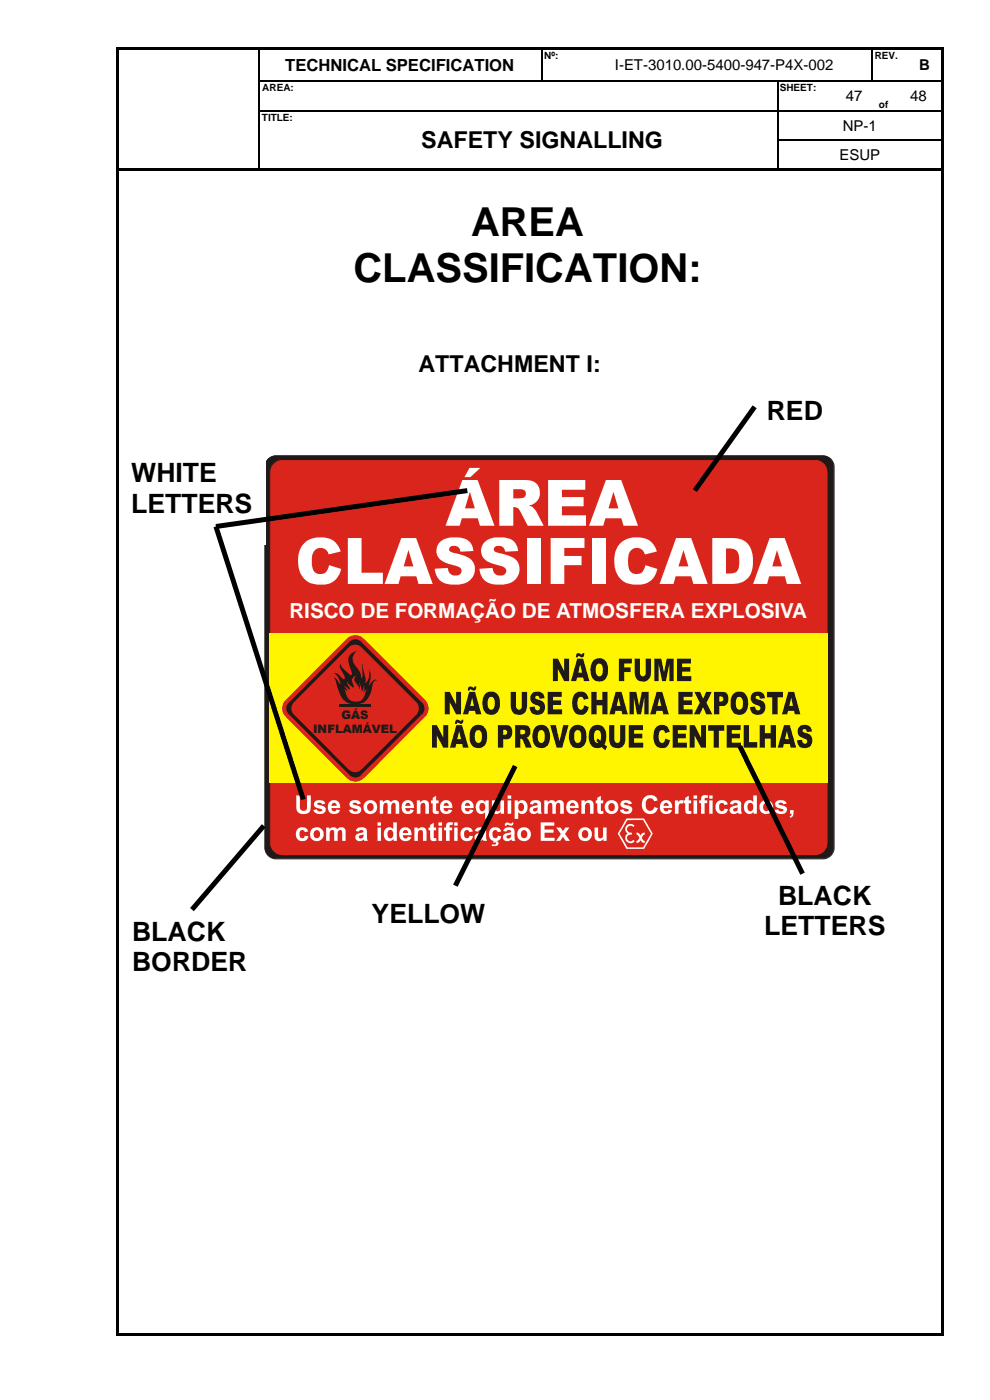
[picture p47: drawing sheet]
<svg xmlns="http://www.w3.org/2000/svg" width="210mm" height="297mm" viewBox="0 0 210 297" stroke-linecap="round" stroke-linejoin="round" font-family="sans-serif">
<defs><g id="words">
<g font-size="8.5">
<text x="99.9" y="50.1">AREA</text>
<text x="75" y="59.8">CLASSIFICATION:</text>
</g>
<g font-size="5.7">
<text x="162.7" y="89.1">RED</text>
<text x="27.8" y="102.2">WHITE</text>
<text x="27.8" y="108.7">LETTERS</text>
<text x="165.1" y="191.9">BLACK</text>
<text x="78.8" y="195.8">YELLOW</text>
<text x="28" y="199.6">BLACK</text>
<text x="162.1" y="198.4">LETTERS</text>
<text x="28" y="206.1">BORDER</text>
</g>
<g font-size="4.9">
<text x="89.4" y="31.5">SAFETY SIGNALLING</text>
<text x="88.8" y="78.8">ATTACHMENT I:</text>
</g>
<text font-size="4.4" fill="#fff" x="61.4" y="131.1">RISCO DE FORMAÇÃO DE ATMOSFERA EXPLOSIVA</text>
<text font-size="3.5" x="60.5" y="15">TECHNICAL SPECIFICATION</text>
<g font-size="3.2">
<text x="130.4" y="14.9">I-ET-3010.00-5400-947-P4X-002</text>
<text x="195" y="14.9">B</text>
<text x="179.4" y="21.4">47</text>
<text x="193.1" y="21.4">48</text>
<text x="178.8" y="27.7">NP-1</text>
<text x="178.1" y="34">ESUP</text>
</g>
<g font-size="2.5" fill="#1f1a17">
<text x="66.4" y="155.6">INFLAMÁVEL</text>
<text x="72.5" y="152.7">GÁS</text>
</g>
<g font-size="2.1">
<text x="115.5" y="12.5">Nº:</text>
<text x="185.6" y="12.5">REV.</text>
<text x="55.7" y="19.3">AREA:</text>
<text x="165.4" y="19.3">SHEET:</text>
<text x="186.5" y="22.9">of</text>
<text x="55.5" y="25.6">TITLE:</text>
</g>
</g></defs>
<g fill="#000">
<path d="M24.7 10h.5v.5h-.5z" fill-rule="evenodd"/>
<path d="M24.7 10h.5v.5h-.5z" fill-rule="evenodd"/>
<path d="M24.7 10.5h.5v6.5h-.5z" fill-rule="evenodd"/>
<path d="M24.7 17h.5v.3h-.5z" fill-rule="evenodd"/>
<path d="M25.2 10h29.6v.5h-29.6z" fill-rule="evenodd"/>
<path d="M54.8 10h.5v.5h-.5z" fill-rule="evenodd"/>
<path d="M54.8 17h.3v.3h-.3z" fill-rule="evenodd"/>
<path d="M55.3 10h59.5v.5h-59.5z" fill-rule="evenodd"/>
<path d="M114.8 10h.6v.5h-.6z" fill-rule="evenodd"/>
<path d="M114.8 17h.3v.3h-.3z" fill-rule="evenodd"/>
<path d="M115.4 10h7.1v.5h-7.1z" fill-rule="evenodd"/>
<path d="M122.5 10h.5v.5h-.5z" fill-rule="evenodd"/>
<path d="M122.5 17h.2v.3h-.2z" fill-rule="evenodd"/>
<path d="M123 10h61.9v.5h-61.9z" fill-rule="evenodd"/>
<path d="M164.8 17.3h.3z" fill-rule="evenodd"/>
<path d="M164.8 17h.3v.3h-.3z" fill-rule="evenodd"/>
<path d="M177.5 17h.3v.3h-.3z" fill-rule="evenodd"/>
<path d="M184.9 10h.5v.5h-.5z" fill-rule="evenodd"/>
<path d="M184.9 17h.2v.3h-.2z" fill-rule="evenodd"/>
<path d="M185.1 17h.3v.3h-.3z" fill-rule="evenodd"/>
<path d="M185.4 10h7.1v.5h-7.1z" fill-rule="evenodd"/>
<path d="M190 17h.2v.3h-.2z" fill-rule="evenodd"/>
<path d="M192.5 10h.5v.5h-.5z" fill-rule="evenodd"/>
<path d="M192.5 17h.3v.3h-.3z" fill-rule="evenodd"/>
<path d="M193 10h6.8v.5h-6.8z" fill-rule="evenodd"/>
<path d="M199.8 10h.5v.5h-.5z" fill-rule="evenodd"/>
<path d="M199.8 10h.5v.5h-.5z" fill-rule="evenodd"/>
<path d="M199.8 10.5h.5v6.5h-.5z" fill-rule="evenodd"/>
<path d="M199.8 17h.5v.3h-.5z" fill-rule="evenodd"/>
<path d="M24.7 17.3h.5v6h-.5z" fill-rule="evenodd"/>
<path d="M24.7 23.3h.5v.3h-.5z" fill-rule="evenodd"/>
<path d="M24.7 23.6h.5v6h-.5z" fill-rule="evenodd"/>
<path d="M24.7 29.6h.5v.2h-.5z" fill-rule="evenodd"/>
<path d="M24.7 29.8h.5v6h-.5z" fill-rule="evenodd"/>
<path d="M24.7 35.8h.5v.5h-.5z" fill-rule="evenodd"/>
<path d="M25.2 35.8h29.6v.5h-29.6z" fill-rule="evenodd"/>
<path d="M54.8 23.3h.3v.3h-.3z" fill-rule="evenodd"/>
<path d="M54.8 29.6h.3v.2h-.3z" fill-rule="evenodd"/>
<path d="M54.8 35.8h.5v.5h-.5z" fill-rule="evenodd"/>
<path d="M55.3 35.8h10v.5h-10z" fill-rule="evenodd"/>
<path d="M65.3 23.3h.2v.3h-.2z" fill-rule="evenodd"/>
<path d="M65.3 35.8h.5v.5h-.5z" fill-rule="evenodd"/>
<path d="M65.8 35.8h99v.5h-99z" fill-rule="evenodd"/>
<path d="M164.8 23.3h.3v.3h-.3z" fill-rule="evenodd"/>
<path d="M164.8 29.6h.3v.2h-.3z" fill-rule="evenodd"/>
<path d="M164.8 35.8h.6v.5h-.6z" fill-rule="evenodd"/>
<path d="M165.4 35.8h34.4v.5h-34.4z" fill-rule="evenodd"/>
<path d="M177.5 23.3h.3v.3h-.3z" fill-rule="evenodd"/>
<path d="M185 23.3h.2v.3h-.2z" fill-rule="evenodd"/>
<path d="M190 23.3h.2v.3h-.2z" fill-rule="evenodd"/>
<path d="M199.8 17.3h.5v6h-.5z" fill-rule="evenodd"/>
<path d="M199.8 23.3h.5v.3h-.5z" fill-rule="evenodd"/>
<path d="M199.8 23.6h.5v6h-.5z" fill-rule="evenodd"/>
<path d="M199.8 29.6h.5v.2h-.5z" fill-rule="evenodd"/>
<path d="M199.8 29.8h.5v6h-.5z" fill-rule="evenodd"/>
<path d="M199.8 35.8h.5v.5h-.5z" fill-rule="evenodd"/>
<path d="M24.7 36.3h.5v246.6h-.5z" fill-rule="evenodd"/>
<path d="M24.7 282.9h.5v.5h-.5z" fill-rule="evenodd"/>
<path d="M24.7 282.9h.5v.5h-.5z" fill-rule="evenodd"/>
<path d="M25.2 282.9h174.6v.5h-174.6z" fill-rule="evenodd"/>
<path d="M199.8 36.3h.5v246.6h-.5z" fill-rule="evenodd"/>
<path d="M199.8 282.9h.5v.5h-.5z" fill-rule="evenodd"/>
<path d="M199.8 282.9h.5v.5h-.5z" fill-rule="evenodd"/>
</g>
<g fill="none" stroke="#000" stroke-width=".25">
<path d="M54.9 10.5v6.5M54.9 17.3v6M55.1 17.1h59.7M115 10.5v6.5M115.1 17.1h7.4M122.7 17.1h42.1M165 17.3v6M165.1 17.1h12.4M177.8 17.1h7.1M185 10.5v6.5M185.4 17.1h4.6M190.2 17.1h2.3"/>
<path d="M192.8 17.1h7M54.9 23.6v6M54.9 29.8v6M55.1 23.5h10.2M65.5 23.5h99.3M165 23.6v6M165 29.8v6M165.1 23.5h12.4M165.1 29.7h34.7M177.8 23.5h7.2M185.2 23.5h4.8M190.2 23.5h9.6"/>
</g>
<path d="M56.8 97.3a2.4 2.4 0 0 1 1.7-.6h116a2.34 2.34 0 0 1 2.4 2.4v80.7a2.34 2.34 0 0 1-2.4 2.4h-116a2.34 2.34 0 0 1-2.3-2.4v-80.7a2.37 2.37 0 0 1 .6-1.8z" fill-rule="evenodd" fill="#1f1a17"/>
<path d="M56.9 97.4a2.4 2.4 0 0 1 1.7-.7h116a2.34 2.34 0 0 1 2.4 2.4v80.7a2.34 2.34 0 0 1-2.4 2.4h-116a2.34 2.34 0 0 1-2.4-2.4v-80.7a2.37 2.37 0 0 1 .7-1.7z" fill="none" stroke="#1f1a17" stroke-width=".21"/>
<path d="M57.8 98.4a2.73 2.73 0 0 1 2.1-.9h113a2.72 2.72 0 0 1 2.7 2.7v78.6a2.72 2.72 0 0 1-2.7 2.7h-113a2.72 2.72 0 0 1-2.7-2.7v-78.9l.2-.8z" fill-rule="evenodd" fill="#da251d"/>
<path d="M57.8 98.5a2.73 2.73 0 0 1 2.1-1h113.1a2.72 2.72 0 0 1 2.7 2.7v78.6a2.72 2.72 0 0 1-2.7 2.8h-113.1a2.72 2.72 0 0 1-2.7-2.8v-78.9l.2-.8z" fill="none" stroke="#1f1a17" stroke-width=".21"/>
<path d="M57.1 134.4h118.5v31.7h-118.5z" fill-rule="evenodd" fill="#fff500"/>
<g fill="#1f1a17">
<path d="M117.3 139.7h1l1.4 2.7v-2.7h1v4.8h-1l-1.4-2.6v2.6h-1z" fill-rule="evenodd"/>
<path d="M122.5 139.7h1.2l1.3 4.8h-1.1l-.2-.8h-1.3l-.1 .8h-1.2zM123.1 141l-.4 1.7h.8zM122.3 138.7a.76 .76 0 0 1 1.1 .2l.2-.3h.4v.1a.62 .62 0 0 1-.4 .8 .62 .62 0 0 1-.8-.3h-.1l-.1 .3h-.4z" fill-rule="evenodd"/>
<path d="M125.9 140.2a1.85 1.85 0 0 1 2-.4 1.85 1.85 0 0 1 1.1 1.7 2.55 2.55 0 0 1-1.3 3 1.86 1.86 0 0 1-2.4-2 3.2 3.2 0 0 1 .6-2.3zM126.8 140.8a1.99 1.99 0 0 0 .2 2.7 .85 .85 0 0 0 .9-1.1 1.22 1.22 0 0 0-.8-1.6z" fill-rule="evenodd"/>
<path d="M131.3 139.7h2.8v1.1h-1.7v.8h1.4v1h-1.4v1.9h-1.1z" fill-rule="evenodd"/>
<path d="M134.6 139.7h1.2v3a.64 .64 0 0 0 .6 .8 .64 .64 0 0 0 .6-.8v-3h1.1v2.9a1.76 1.76 0 0 1-1.7 2 1.76 1.76 0 0 1-1.8-2z" fill-rule="evenodd"/>
<path d="M138.8 139.7h1.5l.6 3 .6-3h1.4v4.8h-.9v-3.6l-.7 3.6h-.8l-.8-3.6v3.6h-.9z" fill-rule="evenodd"/>
<path d="M143.6 139.7h3v1.1h-1.9v.7h1.8v1h-1.8v1h2v1h-3.1z" fill-rule="evenodd"/>
<path d="M94.4 146.8h1l1.4 2.6v-2.6h1v4.8h-1l-1.4-2.6v2.6h-1z" fill-rule="evenodd"/>
<path d="M99.5 146.8h1.3l1.3 4.8h-1.1l-.2-.8h-1.3l-.2 .8h-1.1zM100.2 148.1l-.4 1.7h.8zM99.4 145.8a.75 .75 0 0 1 1.1 .1l.1-.3h.4v.2a.62 .62 0 0 1-.3 .7 .62 .62 0 0 1-.8-.2h-.2v.2h-.4z" fill-rule="evenodd"/>
<path d="M103 147.2a1.82 1.82 0 0 1 2-.3 1.82 1.82 0 0 1 1 1.7 2.35 2.35 0 0 1-1.5 3 1.84 1.84 0 0 1-2.1-2 2.82 2.82 0 0 1 .6-2.4zM103.8 148a1.92 1.92 0 0 0 .2 2.6 .85 .85 0 0 0 .9-1.1 1.26 1.26 0 0 0-.7-1.7z" fill-rule="evenodd"/>
<path d="M108.3 146.8h1.2v2.9a.64 .64 0 0 0 .6 .9 .64 .64 0 0 0 .6-.9v-2.9h1.1v2.8a1.76 1.76 0 0 1-1.7 2.1 1.76 1.76 0 0 1-1.8-2.1z" fill-rule="evenodd"/>
<path d="M113 147a1.59 1.59 0 0 1 2.5 1.2h-1a.46 .46 0 0 0-.4-.6 .46 .46 0 0 0-.5 .6l.1 .1a2.24 2.24 0 0 1 1.8 1 1.65 1.65 0 0 1-1.1 2.4 1.65 1.65 0 0 1-2-1.7l1-.1a.6 .6 0 0 0 .3 .8 .6 .6 0 0 0 .8-.3v-.4l-.3-.2a1.73 1.73 0 0 1-1.7-1.9z" fill-rule="evenodd"/>
<path d="M116.2 146.8h3v1h-1.9v.8h1.7v1h-1.7v.9h1.9v1.1h-3z" fill-rule="evenodd"/>
<path d="M121.9 147.4a1.69 1.69 0 0 1 1.7-.6 1.69 1.69 0 0 1 1.3 1.4l-1 .3a.68 .68 0 0 0-.8-.7 .68 .68 0 0 0-.6 .8 1.74 1.74 0 0 0 .6 2 .8 .8 0 0 0 .8-1l1 .4a1.75 1.75 0 0 1-1.9 1.7 1.75 1.75 0 0 1-1.6-2.1l.1-1.5z" fill-rule="evenodd"/>
<path d="M125.4 146.8h1.2v1.7h1.2v-1.7h1.1v4.8h-1.1v-2h-1.2v2h-1.2z" fill-rule="evenodd"/>
<path d="M130.6 146.8h1.3l1.3 4.8h-1.2l-.1-.8h-1.3l-.2 .8h-1.1zM131.2 148.1l-.4 1.7h.8z" fill-rule="evenodd"/>
<path d="M133.6 146.8h1.4l.6 2.9 .6-2.9h1.4v4.8h-.9v-3.7l-.7 3.7h-.8l-.7-3.7v3.7h-.9z" fill-rule="evenodd"/>
<path d="M139.3 146.8h1.2l1.4 4.8h-1.2l-.2-.8h-1.2l-.2 .8h-1.2zM139.9 148.1l-.4 1.7h.8z" fill-rule="evenodd"/>
<path d="M143.9 146.8h3v1h-1.9v.8h1.8v1h-1.8v.9h2v1.1h-3.1z" fill-rule="evenodd"/>
<path d="M147.3 146.8h1.3l.6 1.5 .6-1.5h1.2l-1.1 2.3 1.2 2.5h-1.2l-.7-1.6-.8 1.6h-1.2l1.2-2.5z" fill-rule="evenodd"/>
<path d="M151.5 146.8h1.8a1.33 1.33 0 0 1 1.2 1.8 1.4 1.4 0 0 1-1.9 1.2v1.8h-1.1zM152.6 147.8v1a.6 .6 0 0 0 .9-.5 .6 .6 0 0 0-.9-.5z" fill-rule="evenodd"/>
<path d="M155.6 147.2a1.83 1.83 0 0 1 2-.3 1.83 1.83 0 0 1 1.1 1.7 2.61 2.61 0 0 1-1.2 3 1.96 1.96 0 0 1-2.5-2.4l.1-1zM156.4 148a1.97 1.97 0 0 0 .3 2.6 .84 .84 0 0 0 .9-1.1 1.26 1.26 0 0 0-.8-1.7z" fill-rule="evenodd"/>
<path d="M159.7 147a1.59 1.59 0 0 1 2.6 1.2h-1.1a.45 .45 0 0 0-.4-.6 .45 .45 0 0 0-.4 .6l.1 .1a2.24 2.24 0 0 1 1.7 1 1.65 1.65 0 0 1-1.1 2.4 1.65 1.65 0 0 1-2-1.7l1.1-.1a.62 .62 0 0 0 .3 .7 .62 .62 0 0 0 .8-.2 .87 .87 0 0 0-1-.9 1.49 1.49 0 0 1-.6-2.5z" fill-rule="evenodd"/>
<path d="M162.7 146.8h3.4v1.2h-1.1v3.6h-1.2v-3.6h-1.1z" fill-rule="evenodd"/>
<path d="M167.2 146.8h1.3l1.3 4.8h-1.1l-.2-.8h-1.3l-.2 .8h-1.1zM167.9 148.1l-.4 1.7h.8z" fill-rule="evenodd"/>
<path d="M91.7 153.8h1l1.3 2.7v-2.7h1.1v4.8h-1.1l-1.3-2.6v2.6h-1z" fill-rule="evenodd"/>
<path d="M96.8 153.8h1.2l1.4 4.8h-1.2l-.1-.7h-1.3l-.2 .7h-1.1zM97.4 155.1l-.4 1.7h.8zM96.7 152.9a.75 .75 0 0 1 1.1 .1l.1-.3h.4v.1a.64 .64 0 0 1-.3 .8 .64 .64 0 0 1-.8-.3l-.3 .3h-.4z" fill-rule="evenodd"/>
<path d="M100.4 154.1a1.93 1.93 0 0 1 2.2 0 1.93 1.93 0 0 1 .8 2.1 2.14 2.14 0 0 1-1.6 2.5 1.93 1.93 0 0 1-2.2-2.4 2.41 2.41 0 0 1 .8-2.2zM101 155.1a1.96 1.96 0 0 0 .3 2.5 .85 .85 0 0 0 .9-1 1.25 1.25 0 0 0-.7-1.7z" fill-rule="evenodd"/>
<path d="M105.6 153.8h1.9a1.33 1.33 0 0 1 1.2 1.9 1.4 1.4 0 0 1-1.9 1.2v1.7h-1.2zM106.8 154.8v1.1a.6 .6 0 0 0 .8-.5 .6 .6 0 0 0-.8-.6z" fill-rule="evenodd"/>
<path d="M109.3 153.8h1.8a1.38 1.38 0 0 1 1.5 1.2 1.38 1.38 0 0 1-.9 1.5l.5 .5 .6 1.6h-1.2l-.7-1.6-.4-.3-.1 1.9h-1.1zM110.4 154.8v1h.5a.49 .49 0 0 0 .5-.5 .49 .49 0 0 0-.5-.5z" fill-rule="evenodd"/>
<path d="M113.7 154.1a1.86 1.86 0 0 1 2-.1 1.86 1.86 0 0 1 1 1.7 2.56 2.56 0 0 1-1.3 3 1.85 1.85 0 0 1-2.4-2 3 3 0 0 1 .7-2.6zM114.4 155.1a2.02 2.02 0 0 0 .2 2.5 .84 .84 0 0 0 1-1 1.21 1.21 0 0 0-.8-1.7z" fill-rule="evenodd"/>
<path d="M116.7 153.8h1.2l.8 3.5 .8-3.5h1.1l-1.3 4.8h-1.2z" fill-rule="evenodd"/>
<path d="M121.5 154.1a1.93 1.93 0 0 1 2.2 0 1.93 1.93 0 0 1 .7 2.1 1.96 1.96 0 0 1-.7 2.2 1.96 1.96 0 0 1-2.3-.1 3.4 3.4 0 0 1 .1-4.2zM122.1 155.1a1.96 1.96 0 0 0 .3 2.5 .84 .84 0 0 0 .9-1 1.25 1.25 0 0 0-.8-1.7z" fill-rule="evenodd"/>
<path d="M125.7 154.1a1.94 1.94 0 0 1 2.2 0 1.94 1.94 0 0 1 .7 2.1l-.1 1-.3 .7 .6 .4-.3 .9-.8-.7a1.89 1.89 0 0 1-2-.1 1.89 1.89 0 0 1-.8-1.8 2.8 2.8 0 0 1 .8-2.5zM126.3 155.1a1.99 1.99 0 0 0 .3 2.5h.4l-.5-.4 .2-.5 .7 .5v-.2a1.66 1.66 0 0 0-.5-2.1z" fill-rule="evenodd"/>
<path d="M129.2 153.8h1.1v3a.64 .64 0 0 0 .7 .8 .64 .64 0 0 0 .6-.8v-3h1.1v2.9a1.74 1.74 0 0 1-1.7 2 1.74 1.74 0 0 1-1.8-2z" fill-rule="evenodd"/>
<path d="M133.4 153.8h3v1.1h-1.9v.8h1.8v.9h-1.8v1h2v1h-3.1z" fill-rule="evenodd"/>
<path d="M139.4 154.1a1.72 1.72 0 0 1 2.7 1.2l-1 .2a.68 .68 0 0 0-.7-.6 .68 .68 0 0 0-.6 .8 1.73 1.73 0 0 0 .5 1.9 .79 .79 0 0 0 .9-.9l.9 .4a1.72 1.72 0 0 1-1.7 1.6 1.72 1.72 0 0 1-1.7-1.6 2.99 2.99 0 0 1 .7-3z" fill-rule="evenodd"/>
<path d="M142.7 153.8h3v1.1h-1.9v.8h1.7v.9h-1.7v1h1.9v1h-3z" fill-rule="evenodd"/>
<path d="M146.3 153.8h1.1l1.3 2.7v-2.7h1.1v4.8h-1.1l-1.3-2.6v2.6h-1.1z" fill-rule="evenodd"/>
<path d="M150.3 153.8h3.4v1.2h-1.2v3.6h-1.1v-3.6h-1.1z" fill-rule="evenodd"/>
<path d="M154.2 153.8h2.9v1.1h-1.8v.8h1.7v.9h-1.7v1h1.9v1h-3z" fill-rule="evenodd"/>
<path d="M157.8 153.8h1.1v3.7h1.7v1.1h-2.8z" fill-rule="evenodd"/>
<path d="M161.2 153.8h1.1v1.7h1.2v-1.7h1.1v4.8h-1.1v-1.9h-1.2v1.9h-1.1z" fill-rule="evenodd"/>
<path d="M166.3 153.8h1.3l1.3 4.8h-1.2l-.1-.7h-1.3l-.2 .7h-1.1zM166.9 155.1l-.3 1.7h.7z" fill-rule="evenodd"/>
<path d="M169.7 154.1a1.59 1.59 0 0 1 2.5 1.1l-1 .1a.46 .46 0 0 0-.4-.6 .46 .46 0 0 0-.5 .6h.2a2.4 2.4 0 0 1 1.7 1.1 1.65 1.65 0 0 1-1.1 2.3 1.65 1.65 0 0 1-2-1.6l1-.1a.6 .6 0 0 0 .4 .7 .6 .6 0 0 0 .7-.2 .82 .82 0 0 0-1-.9 1.49 1.49 0 0 1-.5-2.5z" fill-rule="evenodd"/>
</g>
<g fill="#fff">
<path d="M98.1 101.8h3.2l3.6 9.7h-3.1l-.4-1.5h-3.4l-.5 1.5h-3zM99.7 104.3l-1.1 3.6h2.1zM99.6 99.3h2.3l-2.1 1.9h-1.3z" fill-rule="evenodd"/>
<path d="M105.9 101.8h4.9a3.1 3.1 0 0 1 3.5 1.5 2.71 2.71 0 0 1-2.1 3.9l.8 .4 .5 .5 1.8 3.4h-3.3l-1.6-2.9a1.35 1.35 0 0 0-1.5-1v3.9h-3zM108.9 103.8v1.9l2-.1a.99 .99 0 0 0 .6-1.3 .99 .99 0 0 0-1.3-.5z" fill-rule="evenodd"/>
<path d="M116.3 101.8h7.9v2.1h-5v1.6h4.6v1.9h-4.6v1.9h5.1v2.2h-8z" fill-rule="evenodd"/>
<path d="M128.6 101.8h3.2l3.6 9.7h-3.1l-.5-1.5h-3.3l-.5 1.5h-3zM130.2 104.3l-1.1 3.6h2.1z" fill-rule="evenodd"/>
</g>
<path d="M61 148.8l12.9-12.8a2.01 2.01 0 0 1 2.9 0l12.9 12.8a2.02 2.02 0 0 1 0 2.9l-12.8 12.9a2.05 2.05 0 0 1-3 0l-12.9-12.9a2.11 2.11 0 0 1 0-2.9z" fill-rule="evenodd" fill="#1f1a17"/>
<g fill="#da251d">
<path d="M76.5 136.1l.7-.6 13 13-.6 .6z"/>
<path d="M89.6 149.1l.6-.6a2.53 2.53 0 0 1 0 3.6l-.6-.6a1.66 1.66 0 0 0 0-2.4z"/>
<path d="M76.5 164.5l13.1-13 .6 .6-13 13z"/>
<path d="M74.2 164.5a1.62 1.62 0 0 0 2.3 0l.7 .6a2.58 2.58 0 0 1-3.6 0z"/>
<path d="M61.2 151.5l13 13-.6 .6-13-13z"/>
<path d="M60.4 148.7l.2-.2 .6 .6a1.67 1.67 0 0 0 0 2.4l-.6 .6a2.54 2.54 0 0 1-.2-3.4z"/>
<path d="M73.6 135.5l.6 .6-13 13-.6-.6z"/>
<path d="M73.6 135.5a2.54 2.54 0 0 1 3.6 0l-.7 .6a1.66 1.66 0 0 0-2.3 0z"/>
</g>
<path d="M74 137.3a1.8 1.8 0 0 1 2.7 0l11.6 11.7a1.88 1.88 0 0 1 0 2.6l-11.6 11.7a1.88 1.88 0 0 1-2.7 0l-11.6-11.7a1.83 1.83 0 0 1 0-2.6z" fill-rule="evenodd" fill="#da251d"/>
<g fill="#1f1a17">
<path d="M72.1 149.4h6.7v.5h-6.7z" fill-rule="evenodd"/>
<path d="M72.2 140.8a3.7 3.7 0 0 0 1.6 2l.5 .5 .3-.1a1.28 1.28 0 0 0-.2-1.3 3 3 0 0 1-.3-2.7l.5-.6 1.1-.5a2.06 2.06 0 0 0-.4 3l1.1 1.7 .2 1.1 .1-.1a4.5 4.5 0 0 0 .1-2.7l.2-.5-.1 1 .7 2.7-.2 .5a.88 .88 0 0 0 .9-1.1l.1-1.7a6.2 6.2 0 0 1-.1 3.5 1.96 1.96 0 0 1 1.4-1.3l.4 .2a.75 .75 0 0 0-1.1 .8 4.6 4.6 0 0 1-2.2 4 3.6 3.6 0 0 1-5-2.8l-.3-.7a3.1 3.1 0 0 0-.7-2.1l.6 .5 .9 1.2-.6-1.7-.4-.4-.5-.3h.7l1.2 1.1 .3 .1 .1-.1v-.5l-1-1.9z" fill-rule="evenodd"/>
</g>
<path d="M73.7 144.8l1.2 1.1 .2-.2a1.6 1.6 0 0 1-.1-2.1l.7-.3a1.04 1.04 0 0 0 0 1.9l.4 .4 .1 .6 .1-.2 .1-1.5v.5a1.86 1.86 0 0 1 .2 1.6 1.09 1.09 0 0 0 .6-1.3l.1 .9-.2 .8a.74 .74 0 0 1 1-.6h-.2l-.3 .2a2.27 2.27 0 0 1-2.2 2.3 2.4 2.4 0 0 1-2.2-2.4l-.3-.5 .9 .9-.5-1-.4-.2 .6 .1 .6 .5 .1-.1z" fill-rule="evenodd" fill="#da251d"/>
<g fill="#fff">
<path d="M132.9 173.7h3.7l1.9 3.2-1.9 3.2h-3.7l-1.8-3.2zM133.1 174h3.4l1.6 2.9-1.6 2.9h-3.4l-1.7-2.9z" fill-rule="evenodd"/>
<path d="M132.9 175.1a1.11 1.11 0 0 1 1.7 .1l-.2 .3a.76 .76 0 0 0-1.4 .3 .76 .76 0 0 0 1.1 .9v.4a.74 .74 0 0 0-1 .3 .74 .74 0 0 0 .3 1 .74 .74 0 0 0 1-.2l.2 .2a1.11 1.11 0 0 1-1.7 .1 1.11 1.11 0 0 1 .3-1.7 1.12 1.12 0 0 1-.3-1.7z" fill-rule="evenodd"/>
<path d="M135 176.6l.5 .2 .4 .4 .3-.4 .6-.2v.5l-.3 .1-.4 .6 .3 .4 .4 .2v.4l-.6-.1-.3-.4-.4 .4-.5 .1v-.4a.67 .67 0 0 0 .7-.7 .67 .67 0 0 0-.7-.6z" fill-rule="evenodd"/>
<path d="M62.9 168.8h.7v2.1a.86 .86 0 0 0 .2 .9 .86 .86 0 0 0 .9 .2l.4-.3v-2.9h.8v2.6a1.49 1.49 0 0 1-2.3 1.2l-.5-.4-.2-.4z" fill-rule="evenodd"/>
<path d="M66.9 170a1.42 1.42 0 0 1 2.1 .5l-.7 .2a.49 .49 0 0 0-.5-.5 .49 .49 0 0 0-.5 .5 2.34 2.34 0 0 1 1.8 .7 1 1 0 0 1-1.2 1.3 1.27 1.27 0 0 1-1.4-.9l.7-.1a.59 .59 0 0 0 .6 .5 .59 .59 0 0 0 .6-.4l-.2-.1a1.55 1.55 0 0 1-1.6-1.1z" fill-rule="evenodd"/>
<path d="M69.9 170.1a1.34 1.34 0 0 1 1.7-.2 1.34 1.34 0 0 1 .6 1.5h-1.9a.56 .56 0 0 0 .4 .7 .56 .56 0 0 0 .7-.4l.7 .2a1.37 1.37 0 0 1-1.7 .7 1.37 1.37 0 0 1-.8-1.7zM70.5 170.5l-.2 .5h1.1a.57 .57 0 0 0-.3-.6 .57 .57 0 0 0-.6 .1z" fill-rule="evenodd"/>
<path d="M74.4 170a1.41 1.41 0 0 1 2.1 .5l-.6 .2a.49 .49 0 0 0-.5-.5 .49 .49 0 0 0-.5 .5 2.35 2.35 0 0 1 1.7 .7 1.01 1.01 0 0 1-1.2 1.3 1.26 1.26 0 0 1-1.4-.9l.8-.1a.55 .55 0 0 0 .5 .5 .55 .55 0 0 0 .6-.5h-.1a1.55 1.55 0 0 1-1.7-1.1z" fill-rule="evenodd"/>
<path d="M77.1 171.2a1.5 1.5 0 0 1 3 0 1.5 1.5 0 0 1-3 0zM78.2 170.5a.81 .81 0 0 0-.3 1.1 .81 .81 0 0 0 1.1 .3 .82 .82 0 0 0 .2-1.1 .82 .82 0 0 0-1-.3z" fill-rule="evenodd"/>
<path d="M80.6 169.8h.6v.4a1 1 0 0 1 1.7 0 .95 .95 0 0 1 1.2-.4 .95 .95 0 0 1 .6 1v1.8h-.8v-1.9a.49 .49 0 0 0-.6-.4 .49 .49 0 0 0-.3 .6v1.7h-.8v-1.8a.47 .47 0 0 0-.5-.5 .47 .47 0 0 0-.4 .6v1.7h-.7z" fill-rule="evenodd"/>
<path d="M85.6 170.1a1.36 1.36 0 0 1 1.6-.2 1.36 1.36 0 0 1 .6 1.5h-1.8a.56 .56 0 0 0 .4 .7 .56 .56 0 0 0 .7-.4l.7 .2a1.37 1.37 0 0 1-1.7 .7 1.37 1.37 0 0 1-.9-1.7zM86.1 170.5l-.1 .5h1.1a.54 .54 0 0 0-.3-.6 .54 .54 0 0 0-.7 .1z" fill-rule="evenodd"/>
<path d="M88.4 169.8h.7v.5a1.01 1.01 0 0 1 1.2-.5 1.01 1.01 0 0 1 .7 1.1v1.7h-.8v-1.8a.53 .53 0 0 0-.6-.5 .53 .53 0 0 0-.4 .7v1.6h-.8z" fill-rule="evenodd"/>
<path d="M91.8 169.3l.7-.5v1h.5v.6h-.5v1.4l.1 .3 .4-.1 .1 .6a.83 .83 0 0 1-1 0 .83 .83 0 0 1-.3-.9v-1.3h-.4v-.6h.4z" fill-rule="evenodd"/>
<path d="M93.7 170.1a1.34 1.34 0 0 1 1.6-.2 1.34 1.34 0 0 1 .7 1.5h-1.9a.55 .55 0 0 0 .4 .7 .55 .55 0 0 0 .7-.4l.7 .2a1.37 1.37 0 0 1-1.7 .7 1.37 1.37 0 0 1-.8-1.7zM94.3 170.5l-.2 .5h1.1a.57 .57 0 0 0-.3-.6 .57 .57 0 0 0-.6 .1z" fill-rule="evenodd"/>
<path d="M98.2 170.1a1.36 1.36 0 0 1 1.6-.2 1.36 1.36 0 0 1 .7 1.5h-1.9a.56 .56 0 0 0 .4 .7 .56 .56 0 0 0 .7-.4l.8 .2a1.37 1.37 0 0 1-1.8 .7 1.37 1.37 0 0 1-.8-1.7zM98.8 170.5l-.2 .5h1.1a.54 .54 0 0 0-.3-.6 .54 .54 0 0 0-.6 .1z" fill-rule="evenodd"/>
<path d="M101.3 170.1a1.03 1.03 0 0 1 1.7 .2v-.5h.7v3.9h-.8v-1.4a1.18 1.18 0 0 1-1.4 .2 1.18 1.18 0 0 1-.6-1.3zM101.9 170.5a.95 .95 0 0 0 .5 1.6 .91 .91 0 0 0 .6-1 .91 .91 0 0 0-.8-.7z" fill-rule="evenodd"/>
<path d="M104.4 169.8h.7v1.8a.53 .53 0 0 0 .6 .5 .53 .53 0 0 0 .5-.6v-1.7h.7v2.8h-.7v-.4a1 1 0 0 1-1.2 .5 1 1 0 0 1-.6-1.1z" fill-rule="evenodd"/>
<path d="M107.7 168.8h.8v.7h-.8zM107.7 169.8h.8v2.8h-.8z" fill-rule="evenodd"/>
<path d="M109.2 169.8h.7v.5a1.16 1.16 0 0 1 1.4-.4 1.16 1.16 0 0 1 .6 1.3 1.16 1.16 0 0 1-.5 1.3 1.16 1.16 0 0 1-1.5-.2v1.4h-.7zM110.2 170.5a.94 .94 0 0 0-.3 .9 .94 .94 0 0 0 .8 .7 .92 .92 0 0 0 .5-1 .92 .92 0 0 0-.8-.7z" fill-rule="evenodd"/>
<path d="M112.7 170.1a1.55 1.55 0 0 1 2 .1l.1 1.8 .2 .6h-.8l-.1-.2a.98 .98 0 0 1-1.1 .3 .98 .98 0 0 1-.6-1l.4-.5 1.3-.4a.49 .49 0 0 0-.5-.5 .49 .49 0 0 0-.5 .4l-.7-.1zM113.2 171.5a.46 .46 0 0 0 .2 .7 .46 .46 0 0 0 .6-.4l.1-.5z" fill-rule="evenodd"/>
<path d="M115.5 169.8h.7v.4a.97 .97 0 0 1 1.6 0 .95 .95 0 0 1 1.2-.4 .95 .95 0 0 1 .6 1v1.8h-.7v-1.9a.47 .47 0 0 0-.6-.4 .47 .47 0 0 0-.4 .6v1.7h-.7l-.1-1.8a.47 .47 0 0 0-.5-.5 .47 .47 0 0 0-.4 .6v1.7h-.7z" fill-rule="evenodd"/>
<path d="M120.5 170.1a1.34 1.34 0 0 1 1.6-.2 1.34 1.34 0 0 1 .7 1.5h-1.9a.56 .56 0 0 0 .4 .7 .56 .56 0 0 0 .7-.4l.7 .2a1.37 1.37 0 0 1-1.7 .7 1.37 1.37 0 0 1-.8-1.7zM121.1 170.5l-.2 .5h1.1a.57 .57 0 0 0-.3-.6 .57 .57 0 0 0-.6 .1z" fill-rule="evenodd"/>
<path d="M123.3 169.8h.8v.5a.99 .99 0 0 1 1.2-.5 .99 .99 0 0 1 .6 1.1v1.7h-.7v-1.8a.53 .53 0 0 0-.7-.5 .53 .53 0 0 0-.4 .7v1.6h-.8z" fill-rule="evenodd"/>
<path d="M126.7 169.3l.8-.5v1h.5v.6h-.5v1.6l.2 .1 .3-.1v.6a.83 .83 0 0 1-1 0 .83 .83 0 0 1-.3-.9v-1.3h-.3v-.6h.3z" fill-rule="evenodd"/>
<path d="M128.3 171.2a1.5 1.5 0 0 1 3 0 1.5 1.5 0 0 1-3 0zM129.4 170.5a.82 .82 0 0 0-.3 1.2 .82 .82 0 0 0 1.2 .2 .83 .83 0 0 0 .1-1.1 .83 .83 0 0 0-1-.3z" fill-rule="evenodd"/>
<path d="M131.8 170.1a1.47 1.47 0 0 1 2.3 .4l-.8 .2a.55 .55 0 0 0-.5-.4 .55 .55 0 0 0-.5 .3l.1 .1a2.34 2.34 0 0 1 1.7 .7 1.08 1.08 0 0 1-.4 1.1 1.08 1.08 0 0 1-1.1 .2l-.6-.2-.5-.7 .8-.1a.53 .53 0 0 0 .5 .5 .53 .53 0 0 0 .5-.5 1.75 1.75 0 0 1-1.7-.9z" fill-rule="evenodd"/>
<path d="M136.7 169.2a1.71 1.71 0 0 1 2.8 .6l-.7 .2a.95 .95 0 0 0-1.3-.6 .95 .95 0 0 0-.5 1.3 .95 .95 0 0 0 .6 1.3 .95 .95 0 0 0 1.2-.8l.8 .2a1.78 1.78 0 0 1-2.3 1.2 1.78 1.78 0 0 1-1.1-2.3z" fill-rule="evenodd"/>
<path d="M140.4 170.1a1.34 1.34 0 0 1 1.6-.2 1.34 1.34 0 0 1 .6 1.5h-1.8a.56 .56 0 0 0 .4 .7 .56 .56 0 0 0 .7-.4l.7 .2a1.39 1.39 0 0 1-1.9 .7 1.39 1.39 0 0 1-.6-2zM140.9 170.5l-.1 .5h1.1a.54 .54 0 0 0-.3-.6 .54 .54 0 0 0-.7 .1z" fill-rule="evenodd"/>
<path d="M143.2 169.8h.7v.4l.4-.4 .7 .1-.2 .6-.3-.1-.4 .3-.1 1.9h-.8z" fill-rule="evenodd"/>
<path d="M145.4 169.3l.7-.5v1h.5v.6h-.5v1.6l.2 .1 .3-.1 .1 .6a.86 .86 0 0 1-1 0 .86 .86 0 0 1-.3-.9v-1.3h-.4v-.6h.4z" fill-rule="evenodd"/>
<path d="M147.1 168.8h.8v.7h-.8zM147.1 169.8h.8v2.8h-.8z" fill-rule="evenodd"/>
<path d="M148.9 168.9l.4-.2 .9 .1-.1 .5h-.5l-.1 .2v.3h.5v.6h-.5v2.2h-.8v-2.2h-.4v-.6h.4z" fill-rule="evenodd"/>
<path d="M150.5 168.8h.7v.7h-.7zM150.5 169.8h.7v2.8h-.7z" fill-rule="evenodd"/>
<path d="M152.4 170a1.37 1.37 0 0 1 2 .7l-.7 .1a.6 .6 0 0 0-.8-.4 .6 .6 0 0 0-.3 .8 .62 .62 0 0 0 .3 .9 .62 .62 0 0 0 .8-.5l.8 .1a1.4 1.4 0 0 1-1.9 .9 1.4 1.4 0 0 1-.7-2z" fill-rule="evenodd"/>
<path d="M155.1 170.1a1.6 1.6 0 0 1 2.1 .1v1.8l.2 .6h-.7l-.1-.2a.95 .95 0 0 1-1.4 .2 .95 .95 0 0 1-.2-1.3l1.5-.5a.5 .5 0 0 0-.4-.5 .5 .5 0 0 0-.6 .4l-.6-.1zM155.6 171.6a.46 .46 0 0 0 .3 .6 .46 .46 0 0 0 .6-.4v-.5z" fill-rule="evenodd"/>
<path d="M158.3 170l.7-.3 .8 .4v-1.3h.8v3.8h-.7v-.4a1.18 1.18 0 0 1-1.4 .4 1.18 1.18 0 0 1-.7-1.4l.1-.6zM158.8 170.5l-.1 .2a.9 .9 0 0 0 .6 1.4 .93 .93 0 0 0 .5-1 .93 .93 0 0 0-.7-.7z" fill-rule="evenodd"/>
<path d="M161.1 171.2a1.5 1.5 0 0 1 3 0 1.5 1.5 0 0 1-3 0zM162.1 170.6a.84 .84 0 0 0-.2 1.1 .84 .84 0 0 0 1.1 .3 .84 .84 0 0 0 .3-1.1 .84 .84 0 0 0-1.1-.4z" fill-rule="evenodd"/>
<path d="M164.6 170.1a1.46 1.46 0 0 1 2.3 .4l-.7 .2a.49 .49 0 0 0-.5-.5 .49 .49 0 0 0-.5 .5 2.35 2.35 0 0 1 1.7 .7 1.01 1.01 0 0 1-1.2 1.3 1.26 1.26 0 0 1-1.4-.9l.8-.1a.55 .55 0 0 0 .5 .5 .55 .55 0 0 0 .6-.5 2.21 2.21 0 0 1-1.7-.9z" fill-rule="evenodd"/>
<path d="M167.6 171.9h.8l-.2 1.2-.5 .4-.2-.3 .4-.2 .1-.4h-.4z" fill-rule="evenodd"/>
<path d="M64.5 115.3a5.2 5.2 0 0 1 6.8-.1l.5 .8 .5 1-2.6 .6a1.76 1.76 0 0 0-1.8-1.3 1.76 1.76 0 0 0-1.7 1.5 4.4 4.4 0 0 0 .5 3.6 1.87 1.87 0 0 0 2 .2 1.87 1.87 0 0 0 1.1-1.7l2.6 .8a4.1 4.1 0 0 1-5 3.3 4.5 4.5 0 0 1-4.2-5 5.1 5.1 0 0 1 1.3-3.7z" fill-rule="evenodd"/>
<path d="M73.8 114.2h2.9v7.3h4.5v2.4h-7.4z" fill-rule="evenodd"/>
<path d="M85.1 114.2h3.2l3.5 9.7h-3l-.5-1.6h-3.3l-.4 1.6h-3zM86.7 116.7l-1.1 3.5h2.1z" fill-rule="evenodd"/>
<path d="M93.2 115.1a5.7 5.7 0 0 1 5.6-.7 2.91 2.91 0 0 1 1.7 2.5l-2.8 .2a1.31 1.31 0 0 0-1-1.3 1.31 1.31 0 0 0-1.4 .6 .76 .76 0 0 0 .8 .9 7 7 0 0 1 4.1 1.7 3.2 3.2 0 0 1 .1 3.4 3.2 3.2 0 0 1-3 1.6 4.5 4.5 0 0 1-4.4-1.4l-.5-.9-.2-1 2.8-.2a1.57 1.57 0 0 0 1.1 1.6 1.57 1.57 0 0 0 1.8-.8 1.16 1.16 0 0 0-1.3-1.3 5.1 5.1 0 0 1-3.8-2.1 2.79 2.79 0 0 1 .4-2.8z" fill-rule="evenodd"/>
<path d="M102.7 115.1a5.6 5.6 0 0 1 5.6-.7 2.94 2.94 0 0 1 1.6 2.5l-2.7 .2a1.31 1.31 0 0 0-1-1.3 1.31 1.31 0 0 0-1.4 .6 .76 .76 0 0 0 .8 .9 6.4 6.4 0 0 1 4.3 2 3.3 3.3 0 0 1-3.2 4.7 4.5 4.5 0 0 1-4.1-1.2l-.7-1.1-.2-1 2.8-.2a1.57 1.57 0 0 0 1.1 1.6 1.57 1.57 0 0 0 1.8-.8 1.22 1.22 0 0 0-1.3-1.3l-.5-.1a4.2 4.2 0 0 1-3.3-2 2.57 2.57 0 0 1 .4-2.8z" fill-rule="evenodd"/>
<path d="M111.8 114.2h2.9v9.7h-2.9z" fill-rule="evenodd"/>
<path d="M116.8 114.2h7.2v2.1h-4.3v1.7h3.7v1.9h-3.7v4h-2.9z" fill-rule="evenodd"/>
<path d="M125.7 114.2h2.9v9.7h-2.9z" fill-rule="evenodd"/>
<path d="M131.9 115a5.1 5.1 0 0 1 6.7 .4l.8 1.6-2.6 .6a1.82 1.82 0 0 0-2.1-1.3 1.82 1.82 0 0 0-1.4 2.1 3.3 3.3 0 0 0 .7 3.1 1.87 1.87 0 0 0 1.9 .1 1.87 1.87 0 0 0 1-1.7l2.6 .8a3.9 3.9 0 0 1-4.3 3.3 4.5 4.5 0 0 1-4.9-5 4.9 4.9 0 0 1 1.6-4z" fill-rule="evenodd"/>
<path d="M143.4 114.2h3.2l3.5 9.7h-3l-.5-1.6h-3.3l-.4 1.6h-3zM145 116.7l-1 3.5h2.1z" fill-rule="evenodd"/>
<path d="M151.1 114.2h4.3a4 4 0 0 1 4.3 4.3 4.7 4.7 0 0 1-1.9 4.8l-1.1 .5-1.3 .1h-4.3zM154 116.4v5.3h.7a1.77 1.77 0 0 0 2.1-2.1v-.6a2.34 2.34 0 0 0-.9-2.4l-.9-.2z" fill-rule="evenodd"/>
<path d="M163.3 114.2h3.2l3.5 9.7h-3.1l-.4-1.6h-3.3l-.5 1.6h-2.9zM164.8 116.7l-1 3.5h2.1z" fill-rule="evenodd"/>
<path d="M63.1 175.9a1.34 1.34 0 0 1 2.3 .5l-.8 .2a.58 .58 0 0 0-.7-.4 .58 .58 0 0 0-.4 .8 .6 .6 0 0 0 .4 .8 .6 .6 0 0 0 .8-.5l.7 .1a1.4 1.4 0 0 1-1.8 1 1.4 1.4 0 0 1-.7-2z" fill-rule="evenodd"/>
<path d="M65.8 177a1.48 1.48 0 0 1 2.9 0 1.48 1.48 0 0 1-2.9 0zM66.8 176.2a.87 .87 0 0 0-.3 1.1 .87 .87 0 0 0 1 .5 .85 .85 0 0 0 .4-1.1 .85 .85 0 0 0-1.1-.5z" fill-rule="evenodd"/>
<path d="M69.2 175.6h.7v.4a.97 .97 0 0 1 1.7 0 .95 .95 0 0 1 1.1-.5 .95 .95 0 0 1 .6 1.1v1.8h-.7v-2a.47 .47 0 0 0-.6-.3 .47 .47 0 0 0-.3 .6l-.1 1.7h-.7v-1.9a.48 .48 0 0 0-.5-.4 .48 .48 0 0 0-.4 .6l-.1 1.7h-.7z" fill-rule="evenodd"/>
<path d="M75.7 175.8a1.55 1.55 0 0 1 2 .1l.2 1.9 .1 .6h-.7l-.1-.3a.96 .96 0 0 1-1.3 .4 .96 .96 0 0 1-.4-1.3l.6-.4 1-.2a.51 .51 0 0 0-.4-.5 .51 .51 0 0 0-.6 .3l-.6-.1zM76.2 177.4a.52 .52 0 0 0 .6 .5 .52 .52 0 0 0 .3-.7v-.2z" fill-rule="evenodd"/>
<path d="M80.1 174.5h.7v.7h-.7zM80.1 175.6h.7v2.8h-.7z" fill-rule="evenodd"/>
<path d="M81.9 175.7l.7-.2 .8 .4v-1.4h.8v3.9h-.7v-.4a1.16 1.16 0 0 1-1.4 .3 1.16 1.16 0 0 1-.7-1.3l.1-.7zM82.5 176.2a.97 .97 0 0 0-.3 1 .97 .97 0 0 0 .8 .7 1 1 0 0 0-.2-1.8z" fill-rule="evenodd"/>
<path d="M85.2 175.7a1.36 1.36 0 0 1 1.6 .1 1.36 1.36 0 0 1 .5 1.4h-1.8a.56 .56 0 0 0 .4 .7 .56 .56 0 0 0 .6-.4l.8 .1a1.4 1.4 0 0 1-1.9 .7 1.4 1.4 0 0 1-.6-1.9zM85.6 176.3l-.1 .4h1.1a.55 .55 0 0 0-.3-.6 .55 .55 0 0 0-.7 .2z" fill-rule="evenodd"/>
<path d="M87.9 175.6h.7v.4a1.02 1.02 0 0 1 1.2-.5 1.02 1.02 0 0 1 .7 1.1v1.8h-.8v-1.8a.53 .53 0 0 0-.6-.5 .53 .53 0 0 0-.4 .6l-.1 1.7h-.7z" fill-rule="evenodd"/>
<path d="M91.3 175l.7-.4v1h.5v.6h-.5v1.5l.2 .2 .3-.1 .1 .6a.87 .87 0 0 1-1 0 .87 .87 0 0 1-.3-1v-1.2h-.4v-.6h.4z" fill-rule="evenodd"/>
<path d="M93 174.5h.8v.7h-.8zM93 175.6h.8v2.8h-.8z" fill-rule="evenodd"/>
<path d="M94.8 174.7l.4-.2h.9l-.1 .6-.3-.1-.3 .2v.4h.5v.6h-.5v2.2h-.8v-2.2h-.4v-.6h.4z" fill-rule="evenodd"/>
<path d="M96.4 174.5h.7v.7h-.7zM96.4 175.6h.7v2.8h-.7z" fill-rule="evenodd"/>
<path d="M98.2 175.7a1.37 1.37 0 0 1 2.1 .7l-.7 .2a.6 .6 0 0 0-.8-.4 .6 .6 0 0 0-.3 .8 .61 .61 0 0 0 .3 .8 .61 .61 0 0 0 .8-.5l.7 .1a1.4 1.4 0 0 1-1.8 1 1.4 1.4 0 0 1-.7-2z" fill-rule="evenodd"/>
<path d="M101 175.8a1.39 1.39 0 0 1 2.1 .4v1.6l.2 .6h-.7l-.1-.3a.94 .94 0 0 1-1.4 .3 .94 .94 0 0 1-.2-1.4l1.5-.4a.5 .5 0 0 0-.4-.5 .5 .5 0 0 0-.6 .3l-.7-.1zM101.5 177.3a.46 .46 0 0 0 .3 .7 .46 .46 0 0 0 .6-.4v-.6z" fill-rule="evenodd"/>
<path d="M104.1 175.9a1.34 1.34 0 0 1 2.2 .5l-.7 .2a.6 .6 0 0 0-.8-.4 .6 .6 0 0 0-.3 .8 .61 .61 0 0 0 .3 .8 .61 .61 0 0 0 .8-.5l.8 .1a1.38 1.38 0 0 1-1.9 1 1.38 1.38 0 0 1-.7-2zM104.7 178.5a.63 .63 0 0 1 .8 0 .63 .63 0 0 1 .2 .7l-.6 .3h-.8v-.3h.7l.3-.3-.2-.2-.5 .1z" fill-rule="evenodd"/>
<path d="M107 175.8a1.35 1.35 0 0 1 2.1 .4l.1 1.8 .1 .4h-.7l-.1-.3a.94 .94 0 0 1-1.3 .3 .94 .94 0 0 1-.3-1.4l1.6-.4a.52 .52 0 0 0-.5-.5 .52 .52 0 0 0-.6 .3l-.6-.1zM107.5 177.4a.52 .52 0 0 0 .6 .5 .52 .52 0 0 0 .4-.7v-.2zM107.2 174.7l.5-.2a.73 .73 0 0 0 .9 .1l.3-.1a.65 .65 0 0 1-.4 .7 .65 .65 0 0 1-.7-.2l-.7 .2z" fill-rule="evenodd"/>
<path d="M109.7 177a1.5 1.5 0 0 1 3 0 1.5 1.5 0 0 1-3 0zM110.7 176.3a.82 .82 0 0 0-.2 1.1 .82 .82 0 0 0 1.1 .3 .84 .84 0 0 0 .3-1.1 .84 .84 0 0 0-1.1-.4z" fill-rule="evenodd"/>
<path d="M114.7 174.5h2.9v.7h-2.1v.8h1.9v.7h-1.9v1.1h2.2v.6h-3z" fill-rule="evenodd"/>
<path d="M118 175.6h.9l.5 .7 .5-.7h.9l-.9 1.3 1 1.5h-.9l-.6-.9-.5 .9h-.9l1-1.4z" fill-rule="evenodd"/>
<path d="M122.7 177a1.48 1.48 0 0 1 2.9 0 1.48 1.48 0 0 1-2.9 0zM123.7 176.2a.83 .83 0 0 0-.2 1.2 .83 .83 0 0 0 1.1 .2 .84 .84 0 0 0 .2-1 .84 .84 0 0 0-1.1-.4z" fill-rule="evenodd"/>
<path d="M126.1 175.6h.8v1.8a.53 .53 0 0 0 .6 .5 .53 .53 0 0 0 .4-.7v-1.6h.8v2.8h-.7v-.4a1.01 1.01 0 0 1-1.2 .5 1.01 1.01 0 0 1-.7-1.1z" fill-rule="evenodd"/>
<path d="M160.1 83.8h20.3v9.8h-20.3z" fill-rule="evenodd"/>
</g>
<path d="M160.1 86.3l-12.7 17.8" fill="none" stroke="#000" stroke-width="1.1" stroke-linecap="butt"/>
<path d="M25.3 95.7h31.1v19.8h-31.1z" fill-rule="evenodd" fill="#fff"/>
<path d="M99.1 104.1l-53.3 7.6" fill="none" stroke="#000" stroke-width="1.1" stroke-linecap="butt"/>
<path d="M153.3 185.4h43.3v17.7h-43.3z" fill-rule="evenodd" fill="#fff"/>
<path d="M45.8 111.7l18.5 57.9M157 158.3l13.3 27.1" fill="none" stroke="#000" stroke-width="1.1" stroke-linecap="butt"/>
<path d="M76.3 190.4h30.5v9.9h-30.5z" fill-rule="evenodd" fill="#fff"/>
<path d="M109.3 162.5l-12.7 25.4" fill="none" stroke="#000" stroke-width="1.1" stroke-linecap="butt"/>
<path d="M25.5 193h38.1v15.2h-38.1z" fill-rule="evenodd" fill="#fff"/>
<path d="M56 175.2l-15.3 17.8" fill="none" stroke="#000" stroke-width="1.1" stroke-linecap="butt"/>
<use href="#words"/>
</svg>
